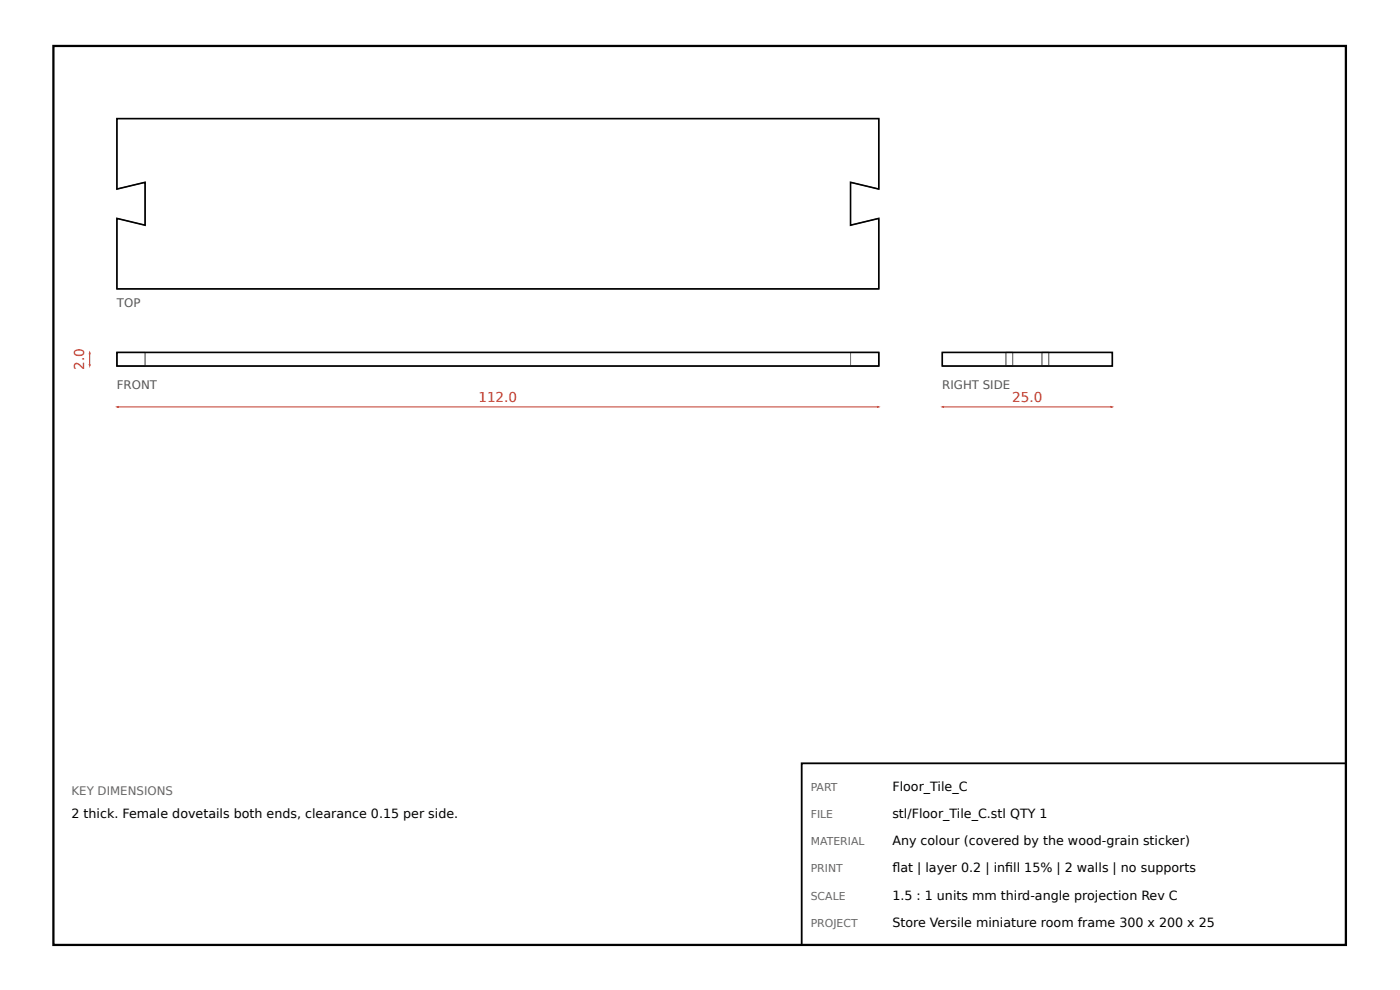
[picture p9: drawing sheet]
<svg xmlns="http://www.w3.org/2000/svg" width="297mm" height="210mm" viewBox="0 0 297 210" stroke-linecap="round" stroke-linejoin="round" font-family="sans-serif">
<defs><g id="words">
<g font-size="2.9" fill="#c0392b">
<text x="17.9" y="78.5" transform="rotate(-90 17.9 78.5)">2.0</text>
<text x="101.5" y="85.3">112.0</text>
<text x="214.7" y="85.3">25.0</text>
</g>
<g font-size="2.7">
<text x="189.3" y="167.6">Floor_Tile_C</text>
<text x="15.2" y="173.4">2 thick. Female dovetails both ends, clearance 0.15 per side.</text>
<text x="189.3" y="173.4">stl/Floor_Tile_C.stl QTY 1</text>
<text x="189.3" y="179.2">Any colour (covered by the wood-grain sticker)</text>
<text x="189.3" y="184.9">fat | layer 0.2 | infll 15% | 2 walls | no supports</text>
<text x="189.3" y="184.9">l</text>
<text x="213.3" y="184.9">i</text>
<text x="189.3" y="190.7">1.5 : 1 units mm third-angle projection Rev C</text>
<text x="189.3" y="196.5">Store Versile miniature room frame 300 x 200 x 25</text>
</g>
<g font-size="2.5" fill="#555">
<text x="24.8" y="65.1">TOP</text>
<text x="24.8" y="82.4">FRONT</text>
<text x="199.9" y="82.4">RIGHT SIDE</text>
</g>
<text font-size="2.5" fill="#666" x="15.2" y="168.6">KEY DIMENSIONS</text>
<g font-size="2.3" fill="#666">
<text x="172" y="167.6">PART</text>
<text x="172" y="173.4">FILE</text>
<text x="172" y="179.2">MATERIAL</text>
<text x="172" y="184.9">PRINT</text>
<text x="172" y="190.7">SCALE</text>
<text x="172" y="196.5">PROJECT</text>
</g>
</g></defs>
<path d="M11.3 9.7h274.2v190.6h-274.2z" fill="none" stroke="#000" stroke-width=".48"/>
<path d="M24.8 25.1h161.6v15l-6-1.4v9l6-1.4v14.9h-161.6v-14.9l6 1.4v-9l-6 1.4zM24.8 74.7h161.6v2.9h-161.6zM30.8 74.7v2.9M180.4 74.7v2.9M199.9 74.7h36.1v2.9h-36.1zM213.4 74.7v2.9M214.8 74.7v2.9M221.1 74.7v2.9M222.5 74.7v2.9" fill="none" stroke="#777" stroke-width=".21"/>
<path d="M24.8 25.1h161.6v15l-6-1.4v9l6-1.4v14.9h-161.6v-14.9l6 1.4v-9l-6 1.4zM24.8 74.7h161.6v2.9h-161.6zM199.9 74.7h36.1v2.9h-36.1z" fill="none" stroke="#000" stroke-width=".34"/>
<path d="M24.8 86.3h161.6" fill="none" stroke="#c0392b" stroke-width=".21"/>
<g fill="#c0392b">
<path d="M24.4 86.3l.8-.3v.5z"/>
<path d="M186 86l.8 .3-.8 .2z"/>
</g>
<path d="M19 74.7v2.9" fill="none" stroke="#c0392b" stroke-width=".21"/>
<g fill="#c0392b">
<path d="M18.8 77.2h.5l-.3 .8z"/>
<path d="M19 74.3l.3 .8h-.5z"/>
</g>
<path d="M199.9 86.3h36.1" fill="none" stroke="#c0392b" stroke-width=".21"/>
<g fill="#c0392b">
<path d="M199.5 86.3l.8-.3v.5z"/>
<path d="M235.6 86l.8 .3-.8 .2z"/>
</g>
<path d="M170.1 161.8h115.4v38.5h-115.4z" fill="none" stroke="#000" stroke-width=".38"/>
<use href="#words"/>
</svg>
